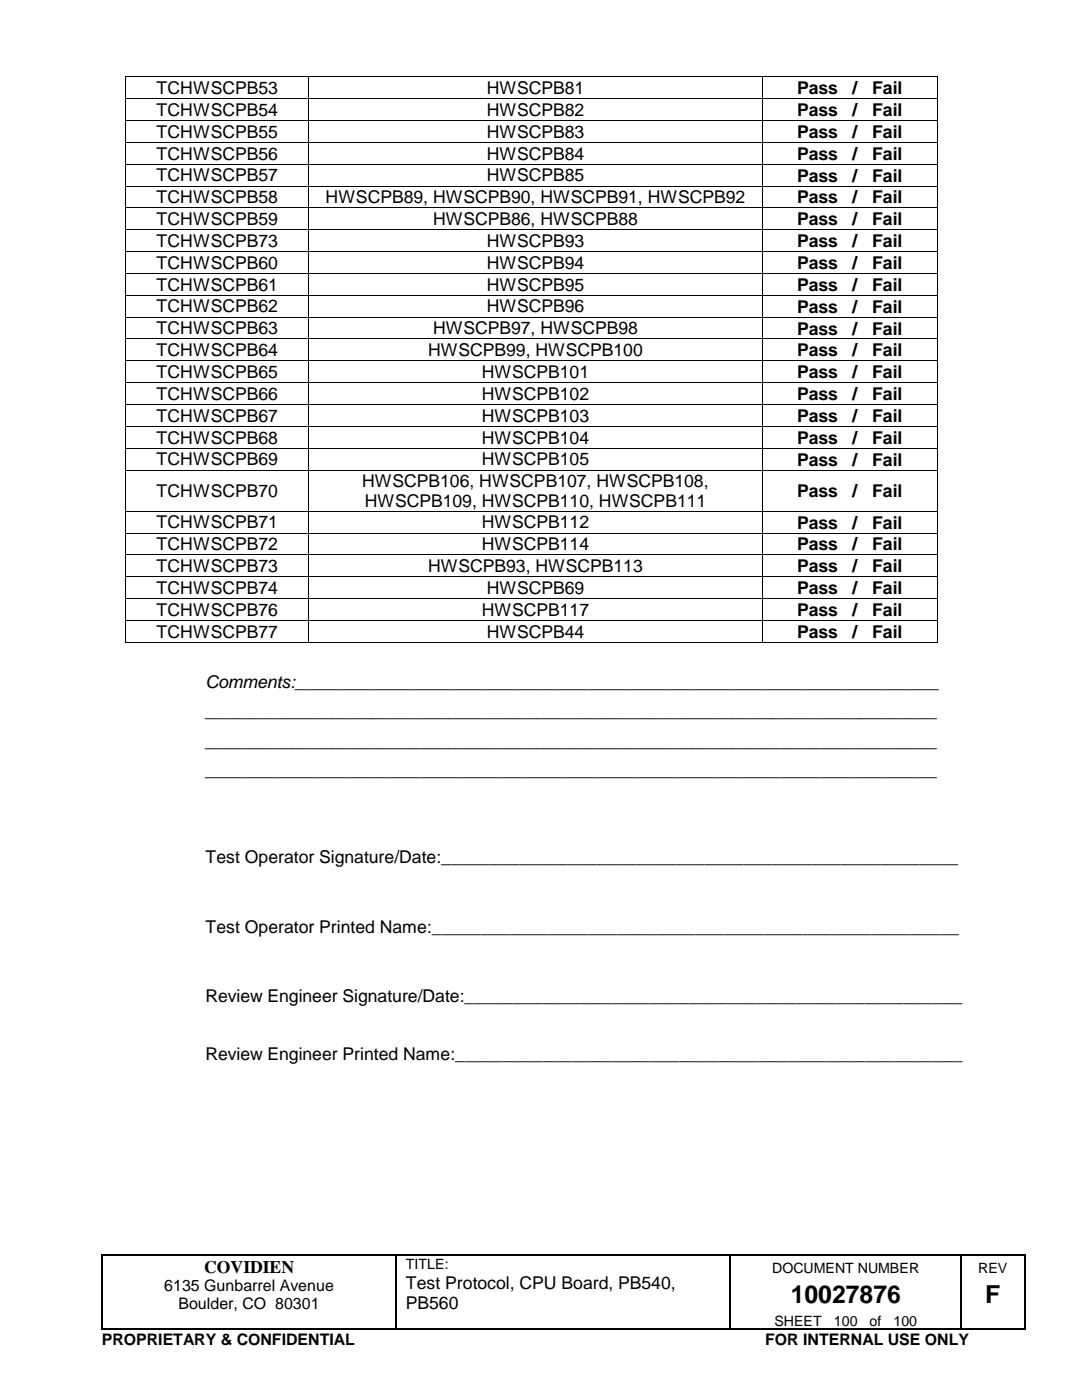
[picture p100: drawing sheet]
<svg xmlns="http://www.w3.org/2000/svg" width="216mm" height="279mm" viewBox="0 0 216 279" stroke-linecap="round" stroke-linejoin="round" font-family="sans-serif">
<defs><g id="words">
<g font-size="4.9">
<text x="157.8" y="260.1">10027876</text>
<text x="196.6" y="260.1">F</text>
</g>
<g font-size="3.5">
<text x="31.2" y="18.8">TCHWSCPB53</text>
<text x="31.2" y="23.1">TCHWSCPB54</text>
<text x="97.1" y="18.8">HWSCPB81</text>
<text x="97.1" y="23.1">HWSCPB82</text>
<text x="159" y="18.8">Pass</text>
<text x="159" y="23.2">Pass</text>
<text x="170.1" y="18.8">/</text>
<text x="170.1" y="23.2">/</text>
<text x="174" y="18.8">Fail</text>
<text x="174" y="23.2">Fail</text>
<text x="31.2" y="27.5">TCHWSCPB55</text>
<text x="97.1" y="27.5">HWSCPB83</text>
<text x="159" y="27.5">Pass</text>
<text x="170.1" y="27.5">/</text>
<text x="174" y="27.5">Fail</text>
<text x="31.2" y="31.8">TCHWSCPB56</text>
<text x="97.1" y="31.8">HWSCPB84</text>
<text x="159" y="31.9">Pass</text>
<text x="170.1" y="31.9">/</text>
<text x="174" y="31.9">Fail</text>
<text x="31.2" y="36.2">TCHWSCPB57</text>
<text x="31.2" y="40.6">TCHWSCPB58</text>
<text x="65" y="40.6">HWSCPB89, HWSCPB90, HWSCPB91, HWSCPB92</text>
<text x="97.1" y="36.2">HWSCPB85</text>
<text x="159" y="36.2">Pass</text>
<text x="159" y="40.6">Pass</text>
<text x="170.1" y="36.2">/</text>
<text x="170.1" y="40.6">/</text>
<text x="174" y="36.2">Fail</text>
<text x="174" y="40.6">Fail</text>
<text x="31.2" y="44.9">TCHWSCPB59</text>
<text x="86.4" y="44.9">HWSCPB86, HWSCPB88</text>
<text x="159" y="45">Pass</text>
<text x="170.1" y="45">/</text>
<text x="174" y="45">Fail</text>
<text x="31.2" y="49.3">TCHWSCPB73</text>
<text x="31.2" y="53.6">TCHWSCPB60</text>
<text x="97.1" y="49.3">HWSCPB93</text>
<text x="97.1" y="53.6">HWSCPB94</text>
<text x="159" y="49.3">Pass</text>
<text x="159" y="53.7">Pass</text>
<text x="170.1" y="49.3">/</text>
<text x="170.1" y="53.7">/</text>
<text x="174" y="49.3">Fail</text>
<text x="174" y="53.7">Fail</text>
<text x="31.2" y="58">TCHWSCPB61</text>
<text x="97.1" y="58">HWSCPB95</text>
<text x="159" y="58">Pass</text>
<text x="170.1" y="58">/</text>
<text x="174" y="58">Fail</text>
<text x="31.2" y="62.4">TCHWSCPB62</text>
<text x="97.1" y="62.4">HWSCPB96</text>
<text x="159" y="62.4">Pass</text>
<text x="170.1" y="62.4">/</text>
<text x="174" y="62.4">Fail</text>
<text x="31.2" y="66.7">TCHWSCPB63</text>
<text x="31.2" y="71.1">TCHWSCPB64</text>
<text x="85.4" y="71.1">HWSCPB99, HWSCPB100</text>
<text x="86.4" y="66.7">HWSCPB97, HWSCPB98</text>
<text x="159" y="66.8">Pass</text>
<text x="159" y="71.1">Pass</text>
<text x="170.1" y="66.8">/</text>
<text x="170.1" y="71.1">/</text>
<text x="174" y="66.8">Fail</text>
<text x="174" y="71.1">Fail</text>
<text x="31.2" y="75.4">TCHWSCPB65</text>
<text x="96.1" y="75.4">HWSCPB101</text>
<text x="159" y="75.5">Pass</text>
<text x="170.1" y="75.5">/</text>
<text x="174" y="75.5">Fail</text>
<text x="31.2" y="79.8">TCHWSCPB66</text>
<text x="96.1" y="79.8">HWSCPB102</text>
<text x="159" y="79.8">Pass</text>
<text x="170.1" y="79.8">/</text>
<text x="174" y="79.8">Fail</text>
<text x="31.2" y="84.2">TCHWSCPB67</text>
<text x="31.2" y="88.5">TCHWSCPB68</text>
<text x="96.1" y="84.2">HWSCPB103</text>
<text x="96.1" y="88.5">HWSCPB104</text>
<text x="159" y="84.2">Pass</text>
<text x="159" y="88.6">Pass</text>
<text x="170.1" y="84.2">/</text>
<text x="170.1" y="88.6">/</text>
<text x="174" y="84.2">Fail</text>
<text x="174" y="88.6">Fail</text>
<text x="31.2" y="92.9">TCHWSCPB69</text>
<text x="96.1" y="92.9">HWSCPB105</text>
<text x="159" y="92.9">Pass</text>
<text x="170.1" y="92.9">/</text>
<text x="174" y="92.9">Fail</text>
<text x="31.2" y="99.1">TCHWSCPB70</text>
<text x="72.3" y="97.2">HWSCPB106, HWSCPB107, HWSCPB108,</text>
<text x="72.8" y="101.2">HWSCPB109, HWSCPB110, HWSCPB111</text>
<text x="159" y="99.2">Pass</text>
<text x="170.1" y="99.2">/</text>
<text x="174" y="99.2">Fail</text>
<text x="31.2" y="105.5">TCHWSCPB71</text>
<text x="96.1" y="105.5">HWSCPB112</text>
<text x="159" y="105.5">Pass</text>
<text x="170.1" y="105.5">/</text>
<text x="174" y="105.5">Fail</text>
<text x="31.2" y="109.8">TCHWSCPB72</text>
<text x="96.1" y="109.8">HWSCPB114</text>
<text x="159" y="109.9">Pass</text>
<text x="170.1" y="109.9">/</text>
<text x="174" y="109.9">Fail</text>
<text x="31.2" y="114.2">TCHWSCPB73</text>
<text x="31.2" y="118.5">TCHWSCPB74</text>
<text x="85.4" y="114.2">HWSCPB93, HWSCPB113</text>
<text x="97.1" y="118.5">HWSCPB69</text>
<text x="159" y="114.2">Pass</text>
<text x="159" y="118.6">Pass</text>
<text x="170.1" y="114.2">/</text>
<text x="170.1" y="118.6">/</text>
<text x="174" y="114.2">Fail</text>
<text x="174" y="118.6">Fail</text>
<text x="31.2" y="122.9">TCHWSCPB76</text>
<text x="96.1" y="122.9">HWSCPB117</text>
<text x="159" y="122.9">Pass</text>
<text x="170.1" y="122.9">/</text>
<text x="174" y="122.9">Fail</text>
<text x="31.2" y="127.3">TCHWSCPB77</text>
<text x="97.1" y="127.3">HWSCPB44</text>
<text x="159" y="127.3">Pass</text>
<text x="170.1" y="127.3">/</text>
<text x="174" y="127.3">Fail</text>
<text x="41" y="137.3">Comments:__________________________________________________________________</text>
<text x="41" y="143.2">___________________________________________________________________________</text>
<text x="41" y="149">___________________________________________________________________________</text>
<text x="41" y="154.9">___________________________________________________________________________</text>
<text x="41" y="172.3">Test Operator Signature/Date:_____________________________________________________</text>
<text x="41" y="186.1">Test Operator Printed Name:______________________________________________________</text>
<text x="41" y="200">Review Engineer Signature/Date:___________________________________________________</text>
<text x="41" y="211.6">Review Engineer Printed Name:____________________________________________________</text>
<text x="40.7" y="254">COVIDIEN</text>
<text x="81" y="257.2">Test Protocol, CPU Board, PB540,</text>
<text x="81" y="261.2">PB560</text>
</g>
<g font-size="3.2">
<text x="32.8" y="257.7">6135 Gunbarrel Avenue</text>
<text x="35.6" y="261.3">Boulder, CO 80301</text>
<text x="20.3" y="268.5">PROPRIETARY &amp; CONFIDENTIAL</text>
<text x="152.7" y="268.5">FOR INTERNAL USE ONLY</text>
</g>
<g font-size="2.8">
<text x="81" y="253.3">TITLE:</text>
<text x="154.1" y="254">DOCUMENT NUMBER</text>
<text x="195.2" y="254">REV</text>
<text x="154.5" y="264.5">SHEET</text>
<text x="166.4" y="264.5">100</text>
<text x="173.5" y="264.5">of</text>
<text x="178.3" y="264.5">100</text>
</g>
</g></defs>
<g fill="#000">
<path d="M25 15.2h.2v.2h-.2zM25 19.6h.2v.2h-.2zM61.5 15.2h.2v.2h-.2zM61.5 19.6h.2v.2h-.2zM152 15.2h.2v.2h-.2zM152 19.6h.2v.2h-.2zM186.9 15.2h.2v.2h-.2zM186.9 19.6h.2v.2h-.2zM25 24h.2v.1h-.2zM25 28.3h.2v.2h-.2zM25 32.7h.2v.2h-.2zM25 37h.2v.2h-.2z"/>
<path d="M61.5 24h.2v.1h-.2zM61.5 28.3h.2v.2h-.2zM61.5 32.7h.2v.2h-.2zM61.5 37h.2v.2h-.2zM152 24h.2v.1h-.2zM152 28.3h.2v.2h-.2zM152 32.7h.2v.2h-.2zM152 37h.2v.2h-.2zM186.9 24h.2v.1h-.2zM186.9 28.3h.2v.2h-.2zM186.9 32.7h.2v.2h-.2zM186.9 37h.2v.2h-.2z"/>
<path d="M25 41.4h.2v.2h-.2zM25 45.8h.2v.1h-.2zM25 50.1h.2v.2h-.2zM25 54.5h.2v.2h-.2zM25 58.8h.2v.2h-.2zM61.5 41.4h.2v.2h-.2zM61.5 45.8h.2v.1h-.2zM61.5 50.1h.2v.2h-.2zM61.5 54.5h.2v.2h-.2zM61.5 58.8h.2v.2h-.2zM152 41.4h.2v.2h-.2zM152 45.8h.2v.1h-.2z"/>
<path d="M152 50.1h.2v.2h-.2zM152 54.5h.2v.2h-.2zM152 58.8h.2v.2h-.2zM186.9 41.4h.2v.2h-.2zM186.9 45.8h.2v.1h-.2zM186.9 50.1h.2v.2h-.2zM186.9 54.5h.2v.2h-.2zM186.9 58.8h.2v.2h-.2zM25 63.2h.2v.2h-.2zM25 67.6h.2v.1h-.2zM25 71.9h.2v.2h-.2zM25 76.3h.2v.2h-.2z"/>
<path d="M61.5 63.2h.2v.2h-.2zM61.5 67.6h.2v.1h-.2zM61.5 71.9h.2v.2h-.2zM61.5 76.3h.2v.2h-.2zM152 63.2h.2v.2h-.2zM152 67.6h.2v.1h-.2zM152 71.9h.2v.2h-.2zM152 76.3h.2v.2h-.2zM186.9 63.2h.2v.2h-.2zM186.9 67.6h.2v.1h-.2zM186.9 71.9h.2v.2h-.2zM186.9 76.3h.2v.2h-.2z"/>
<path d="M25 80.6h.2v.2h-.2zM25 85h.2v.2h-.2zM25 89.4h.2v.1h-.2zM25 93.7h.2v.2h-.2zM61.5 80.6h.2v.2h-.2zM61.5 85h.2v.2h-.2zM61.5 89.4h.2v.1h-.2zM61.5 93.7h.2v.2h-.2zM152 80.6h.2v.2h-.2zM152 85h.2v.2h-.2zM152 89.4h.2v.1h-.2zM152 93.7h.2v.2h-.2z"/>
<path d="M186.9 80.6h.2v.2h-.2zM186.9 85h.2v.2h-.2zM186.9 89.4h.2v.1h-.2zM186.9 93.7h.2v.2h-.2zM25 101.9h.2v.2h-.2zM25 106.3h.2v.2h-.2zM25 110.7h.2v.1h-.2zM25 115h.2v.2h-.2zM25 119.4h.2v.1h-.2zM61.5 101.9h.2v.2h-.2zM61.5 106.3h.2v.2h-.2zM61.5 110.7h.2v.1h-.2z"/>
<path d="M61.5 115h.2v.2h-.2zM61.5 119.4h.2v.1h-.2zM152 101.9h.2v.2h-.2zM152 106.3h.2v.2h-.2zM152 110.7h.2v.1h-.2zM152 115h.2v.2h-.2zM152 119.4h.2v.1h-.2zM186.9 101.9h.2v.2h-.2zM186.9 106.3h.2v.2h-.2zM186.9 110.7h.2v.1h-.2zM186.9 115h.2v.2h-.2zM186.9 119.4h.2v.1h-.2z"/>
<path d="M25 123.7h.2v.2h-.2zM25 128.1h.2v.2h-.2zM61.5 123.7h.2v.2h-.2zM61.5 128.1h.2v.2h-.2zM152 123.7h.2v.2h-.2zM152 128.1h.2v.2h-.2zM186.9 123.7h.2v.2h-.2zM186.9 128.1h.2v.2h-.2zM20.2 250.4h.2v.3h-.2zM79 250.4h.2v.3h-.2zM145.6 250.4h.3v.3h-.3zM191.6 250.4h.3v.3h-.3z"/>
<path d="M204.3 250.4h.3v.3h-.3zM20.2 265.2h.2v.2h-.2zM79 265.2h.2v.2h-.2zM145.6 265.2h.3v.2h-.3zM191.6 265.2h.3v.2h-.3zM204.3 265.2h.3v.2h-.3z"/>
</g>
<g fill="none" stroke="#000" stroke-width=".25">
<path d="M20.3 250.7v14.5M20.4 250.5h58.5M79.1 250.7v14.5M79.2 250.5h66.4M145.8 250.7v14.5M145.9 250.5h45.7M191.8 250.7v14.5M191.9 250.5h12.4M204.5 250.7v14.5M20.4 265.3h58.5M79.2 265.3h66.4M145.9 265.3h45.7"/>
<path d="M191.9 265.3h12.4"/>
</g>
<g fill="none" stroke="#000" stroke-width=".2">
<path d="M25.1 15.4v4.2M25.1 19.8v4.2M25.2 15.3h36.3M25.2 19.7h36.3M61.6 15.4v4.2M61.6 19.8v4.2M61.7 15.3h90.3M61.7 19.7h90.3M152.1 15.4v4.2M152.1 19.8v4.2M152.2 15.3h34.7M152.2 19.7h34.7"/>
<path d="M187 15.4v4.2M187 19.8v4.2M25.1 24.1v4.2M25.1 28.5v4.2M25.1 32.9v4.1M25.1 37.2v4.2M25.2 24h36.3M25.2 28.4h36.3M25.2 32.8h36.3M25.2 37.1h36.3M61.6 24.1v4.2M61.6 28.5v4.2"/>
<path d="M61.6 32.9v4.1M61.6 37.2v4.2M61.7 24h90.3M61.7 28.4h90.3M61.7 32.8h90.3M61.7 37.1h90.3M152.1 24.1v4.2M152.1 28.5v4.2M152.1 32.9v4.1M152.1 37.2v4.2M152.2 24h34.7M152.2 28.4h34.7"/>
<path d="M152.2 32.8h34.7M152.2 37.1h34.7M187 24.1v4.2M187 28.5v4.2M187 32.9v4.1M187 37.2v4.2M25.1 41.6v4.2M25.1 45.9v4.2M25.1 50.3v4.2M25.1 54.7v4.1M25.1 59v4.2M25.2 41.5h36.3"/>
<path d="M25.2 45.8h36.3M25.2 50.2h36.3M25.2 54.6h36.3M25.2 58.9h36.3M61.6 41.6v4.2M61.6 45.9v4.2M61.6 50.3v4.2M61.6 54.7v4.1M61.6 59v4.2M61.7 41.5h90.3M61.7 45.8h90.3M61.7 50.2h90.3"/>
<path d="M61.7 54.6h90.3M61.7 58.9h90.3M152.1 41.6v4.2M152.1 45.9v4.2M152.1 50.3v4.2M152.1 54.7v4.1M152.1 59v4.2M152.2 41.5h34.7M152.2 45.8h34.7M152.2 50.2h34.7M152.2 54.6h34.7M152.2 58.9h34.7"/>
<path d="M187 41.6v4.2M187 45.9v4.2M187 50.3v4.2M187 54.7v4.1M187 59v4.2M25.1 63.4v4.2M25.1 67.7v4.2M25.1 72.1v4.2M25.1 76.5v4.1M25.2 63.3h36.3M25.2 67.6h36.3M25.2 72h36.3"/>
<path d="M25.2 76.4h36.3M61.6 63.4v4.2M61.6 67.7v4.2M61.6 72.1v4.2M61.6 76.5v4.1M61.7 63.3h90.3M61.7 67.6h90.3M61.7 72h90.3M61.7 76.4h90.3M152.1 63.4v4.2M152.1 67.7v4.2M152.1 72.1v4.2"/>
<path d="M152.1 76.5v4.1M152.2 63.3h34.7M152.2 67.6h34.7M152.2 72h34.7M152.2 76.4h34.7M187 63.4v4.2M187 67.7v4.2M187 72.1v4.2M187 76.5v4.1M25.1 80.8v4.2M25.1 85.2v4.2M25.1 89.5v4.2"/>
<path d="M25.1 93.9v8M25.2 80.7h36.3M25.2 85.1h36.3M25.2 89.5h36.3M25.2 93.8h36.3M61.6 80.8v4.2M61.6 85.2v4.2M61.6 89.5v4.2M61.6 93.9v8M61.7 80.7h90.3M61.7 85.1h90.3M61.7 89.5h90.3"/>
<path d="M61.7 93.8h90.3M152.1 80.8v4.2M152.1 85.2v4.2M152.1 89.5v4.2M152.1 93.9v8M152.2 80.7h34.7M152.2 85.1h34.7M152.2 89.5h34.7M152.2 93.8h34.7M187 80.8v4.2M187 85.2v4.2M187 89.5v4.2"/>
<path d="M187 93.9v8M25.1 102.1v4.2M25.1 106.5v4.2M25.1 110.8v4.2M25.1 115.2v4.2M25.1 119.5v4.2M25.2 102h36.3M25.2 106.4h36.3M25.2 110.7h36.3M25.2 115.1h36.3M25.2 119.5h36.3M61.6 102.1v4.2"/>
<path d="M61.6 106.5v4.2M61.6 110.8v4.2M61.6 115.2v4.2M61.6 119.5v4.2M61.7 102h90.3M61.7 106.4h90.3M61.7 110.7h90.3M61.7 115.1h90.3M61.7 119.5h90.3M152.1 102.1v4.2M152.1 106.5v4.2M152.1 110.8v4.2"/>
<path d="M152.1 115.2v4.2M152.1 119.5v4.2M152.2 102h34.7M152.2 106.4h34.7M152.2 110.7h34.7M152.2 115.1h34.7M152.2 119.5h34.7M187 102.1v4.2M187 106.5v4.2M187 110.8v4.2M187 115.2v4.2M187 119.5v4.2"/>
<path d="M25.1 123.9v4.2M25.2 123.8h36.3M25.2 128.2h36.3M61.6 123.9v4.2M61.7 123.8h90.3M61.7 128.2h90.3M152.1 123.9v4.2M152.2 123.8h34.7M152.2 128.2h34.7M187 123.9v4.2"/>
</g>
<use href="#words"/>
</svg>
